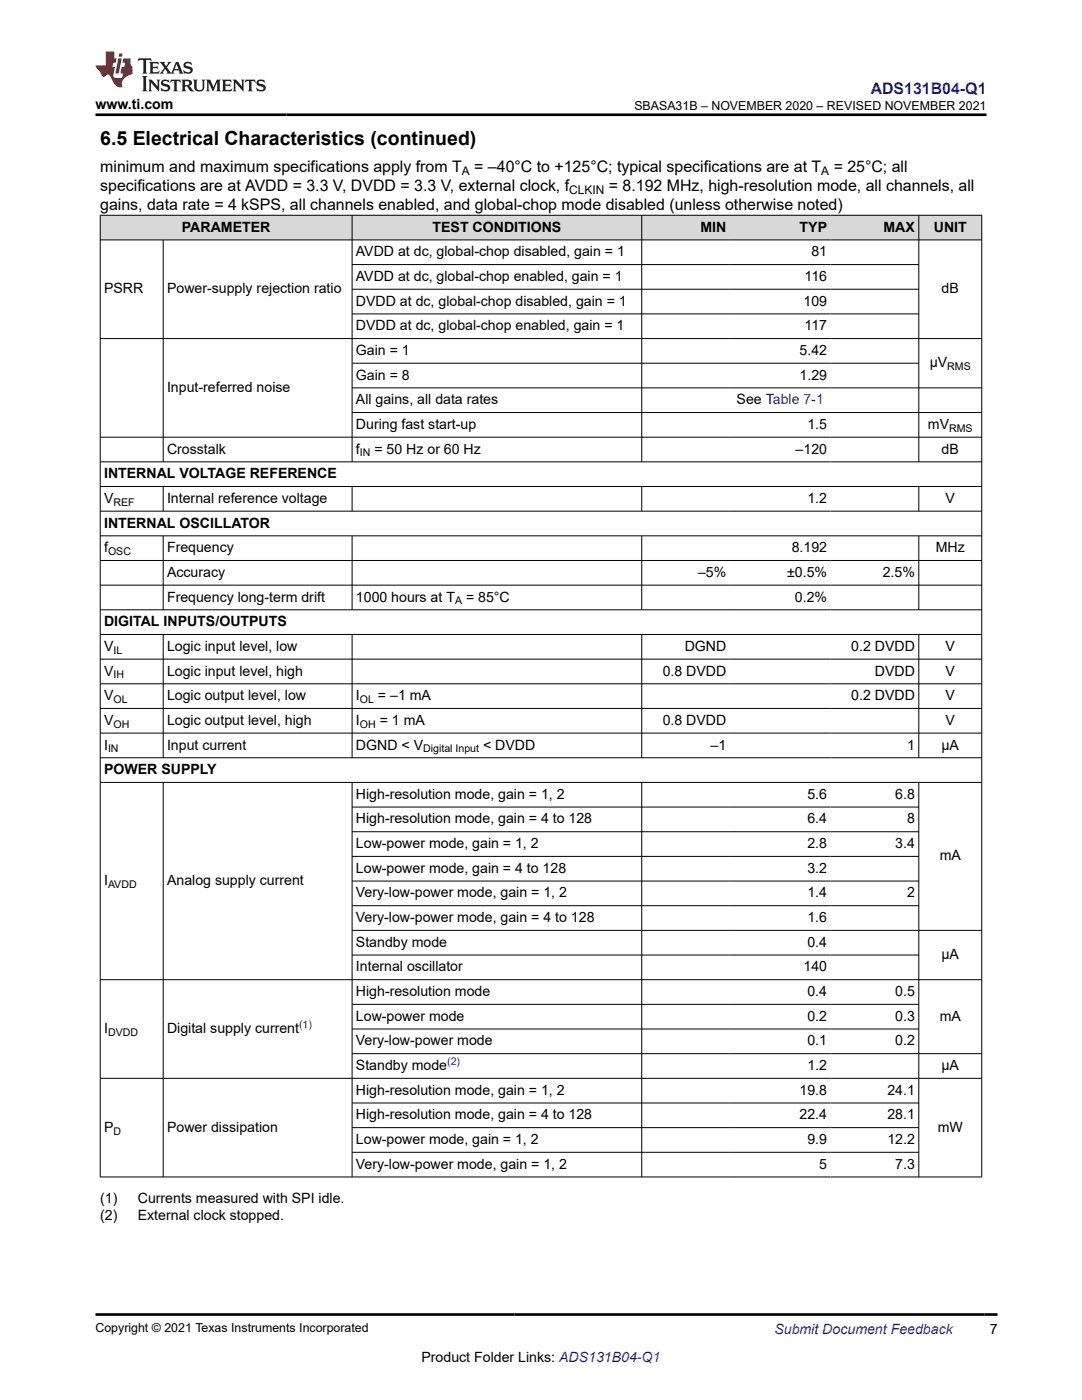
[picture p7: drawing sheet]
<svg xmlns="http://www.w3.org/2000/svg" width="216mm" height="279mm" viewBox="0 0 216 279" stroke-linecap="round" stroke-linejoin="round" font-family="sans-serif">
<defs><g id="words">
<text font-size="3.9" x="20" y="28.8">6.5 Electrical Characteristics (continued)</text>
<text font-size="3.2" fill="#00f" x="173.7" y="18.7">ADS131B04-Q1</text>
<g font-size="3.2">
<text x="20" y="34.3">minimum and maximum specifications apply from T</text>
<text x="94.6" y="34.3">= –40°C to +125°C; typical specifications are at T</text>
<text x="166.4" y="34.3">= 25°C; all</text>
<text x="20" y="38.1">specifications are at AVDD = 3.3 V, DVDD = 3.3 V, external clock, f</text>
<text x="20" y="41.9">gains, data rate = 4 kSPS, all channels enabled, and global-chop mode disabled (unless otherwise noted)</text>
<text x="121.5" y="38.1">= 8.192 MHz, high-resolution mode, all channels, all</text>
</g>
<g font-size="2.8">
<text x="19.1" y="21.8">www.ti.com</text>
<text x="36.3" y="46.2">PARAMETER</text>
<text x="86.3" y="46.2">TEST CONDITIONS</text>
<text x="139.8" y="46.2">MIN</text>
<text x="159.6" y="46.2">TYP</text>
<text x="176.3" y="46.2">MAX</text>
<text x="186.3" y="46.2">UNIT</text>
<text x="71" y="51.2">AVDD at dc, global-chop disabled, gain = 1</text>
<text x="161.9" y="51.2">81</text>
<text x="20.8" y="58.5">PSRR</text>
<text x="33.3" y="58.5">Power-supply rejection ratio</text>
<text x="71" y="56.1">AVDD at dc, global-chop enabled, gain = 1</text>
<text x="160.5" y="56.1">116</text>
<text x="187.9" y="58.5">dB</text>
<text x="71" y="61">DVDD at dc, global-chop disabled, gain = 1</text>
<text x="71" y="65.9">DVDD at dc, global-chop enabled, gain = 1</text>
<text x="160.3" y="61">109</text>
<text x="160.5" y="65.9">117</text>
<text x="71" y="70.8">Gain = 1</text>
<text x="159.5" y="70.8">5.42</text>
<text x="71" y="75.8">Gain = 8</text>
<text x="159.5" y="75.8">1.29</text>
<text x="185.5" y="73.3">µV</text>
<text x="33.3" y="78.2">Input-referred noise</text>
<text x="71" y="80.7">All gains, all data rates</text>
<text x="147" y="80.7">See Table 7-1</text>
<text x="71" y="85.6">During fast start-up</text>
<text x="161.1" y="85.6">1.5</text>
<text x="185.2" y="85.6">mV</text>
<text x="20.8" y="95.4">INTERNAL VOLTAGE REFERENCE</text>
<text x="33.3" y="90.5">Crosstalk</text>
<text x="71" y="90.5">f</text>
<text x="74.7" y="90.5">= 50 Hz or 60 Hz</text>
<text x="158.8" y="90.5">–120</text>
<text x="187.9" y="90.5">dB</text>
<text x="20.8" y="100.4">V</text>
<text x="33.3" y="100.4">Internal reference voltage</text>
<text x="161.1" y="100.4">1.2</text>
<text x="188.7" y="100.4">V</text>
<text x="20.8" y="105.3">INTERNAL OSCILLATOR</text>
<text x="20.8" y="110.2">f</text>
<text x="33.3" y="110.2">Frequency</text>
<text x="158" y="110.2">8.192</text>
<text x="186.7" y="110.2">MHz</text>
<text x="33.3" y="115.1">Accuracy</text>
<text x="139.3" y="115.1">–5%</text>
<text x="157.1" y="115.1">±0.5%</text>
<text x="176.1" y="115.1">2.5%</text>
<text x="20.8" y="125">DIGITAL INPUTS/OUTPUTS</text>
<text x="33.3" y="120.1">Frequency long-term drift</text>
<text x="71" y="120.1">1000 hours at T</text>
<text x="93" y="120.1">= 85°C</text>
<text x="158.6" y="120.1">0.2%</text>
<text x="20.8" y="129.9">V</text>
<text x="33.3" y="129.9">Logic input level, low</text>
<text x="136.6" y="129.9">DGND</text>
<text x="169.9" y="129.9">0.2 DVDD</text>
<text x="188.7" y="129.9">V</text>
<text x="20.8" y="134.8">V</text>
<text x="33.3" y="134.8">Logic input level, high</text>
<text x="132.2" y="134.8">0.8 DVDD</text>
<text x="174.6" y="134.8">DVDD</text>
<text x="188.7" y="134.8">V</text>
<text x="20.8" y="139.7">V</text>
<text x="33.3" y="139.7">Logic output level, low</text>
<text x="71" y="139.7">I</text>
<text x="75.4" y="139.7">= –1 mA</text>
<text x="169.9" y="139.7">0.2 DVDD</text>
<text x="188.7" y="139.7">V</text>
<text x="20.8" y="144.7">V</text>
<text x="20.8" y="149.6">I</text>
<text x="33.3" y="144.7">Logic output level, high</text>
<text x="33.3" y="149.6">Input current</text>
<text x="71" y="144.7">I</text>
<text x="71" y="149.6">DGND &lt; V</text>
<text x="75.8" y="144.7">= 1 mA</text>
<text x="96.4" y="149.6">&lt; DVDD</text>
<text x="132.2" y="144.7">0.8 DVDD</text>
<text x="141.8" y="149.6">–1</text>
<text x="181" y="149.6">1</text>
<text x="187.9" y="149.6">µA</text>
<text x="188.7" y="144.7">V</text>
<text x="20.8" y="154.5">POWER SUPPLY</text>
<text x="71" y="159.4">High-resolution mode, gain = 1, 2</text>
<text x="161.1" y="159.4">5.6</text>
<text x="178.6" y="159.4">6.8</text>
<text x="71" y="164.3">High-resolution mode, gain = 4 to 128</text>
<text x="161.1" y="164.3">6.4</text>
<text x="181" y="164.3">8</text>
<text x="71" y="169.3">Low-power mode, gain = 1, 2</text>
<text x="161.1" y="169.3">2.8</text>
<text x="178.6" y="169.3">3.4</text>
<text x="187.5" y="171.7">mA</text>
<text x="20.8" y="176.6">I</text>
<text x="33.3" y="176.6">Analog supply current</text>
<text x="71" y="174.2">Low-power mode, gain = 4 to 128</text>
<text x="71" y="179.1">Very-low-power mode, gain = 1, 2</text>
<text x="161.1" y="174.2">3.2</text>
<text x="161.1" y="179.1">1.4</text>
<text x="181" y="179.1">2</text>
<text x="71" y="184">Very-low-power mode, gain = 4 to 128</text>
<text x="161.1" y="184">1.6</text>
<text x="71" y="188.9">Standby mode</text>
<text x="161.1" y="188.9">0.4</text>
<text x="187.9" y="191.4">µA</text>
<text x="71" y="193.9">Internal oscillator</text>
<text x="160.3" y="193.9">140</text>
<text x="71" y="198.8">High-resolution mode</text>
<text x="71" y="203.7">Low-power mode</text>
<text x="161.1" y="198.8">0.4</text>
<text x="161.1" y="203.7">0.2</text>
<text x="178.6" y="198.8">0.5</text>
<text x="178.6" y="203.7">0.3</text>
<text x="187.5" y="203.7">mA</text>
<text x="20.8" y="206.2">I</text>
<text x="33.3" y="206.2">Digital supply current</text>
<text x="71" y="208.6">Very-low-power mode</text>
<text x="161.1" y="208.6">0.1</text>
<text x="178.6" y="208.6">0.2</text>
<text x="71" y="213.6">Standby mode</text>
<text x="161.1" y="213.6">1.2</text>
<text x="187.9" y="213.6">µA</text>
<text x="71" y="218.5">High-resolution mode, gain = 1, 2</text>
<text x="159.5" y="218.5">19.8</text>
<text x="177.1" y="218.5">24.1</text>
<text x="20.8" y="225.9">P</text>
<text x="33.3" y="225.9">Power dissipation</text>
<text x="71" y="223.4">High-resolution mode, gain = 4 to 128</text>
<text x="159.5" y="223.4">22.4</text>
<text x="177.1" y="223.4">28.1</text>
<text x="187.1" y="225.9">mW</text>
<text x="71" y="228.3">Low-power mode, gain = 1, 2</text>
<text x="71" y="233.2">Very-low-power mode, gain = 1, 2</text>
<text x="161.1" y="228.3">9.9</text>
<text x="163.5" y="233.2">5</text>
<text x="177.1" y="228.3">12.2</text>
<text x="178.6" y="233.2">7.3</text>
<text x="20" y="240">(1)</text>
<text x="20" y="243.4">(2)</text>
<text x="27.5" y="240">Currents measured with SPI idle.</text>
<text x="27.5" y="243.4">External clock stopped.</text>
<text x="197.5" y="266.1">7</text>
<text x="84.1" y="271.7">Product Folder Links: ADS131B04-Q1</text>
</g>
<text font-size="2.8" fill="#00f" x="154.5" y="266.2">Submit Document Feedback</text>
<g font-size="2.5">
<text x="126.6" y="21.9">SBASA31B – NOVEMBER 2020 – REVISED NOVEMBER 2021</text>
<text x="19.1" y="265.9">Copyright © 2021 Texas Instruments Incorporated</text>
</g>
<g font-size="2.4">
<text x="92.2" y="34.9">A</text>
<text x="163.9" y="34.9">A</text>
<text x="113.6" y="38.7">CLKIN</text>
</g>
<g font-size="2.1">
<text x="189" y="73.9">RMS</text>
<text x="189.4" y="86.2">RMS</text>
<text x="71.8" y="91.1">IN</text>
<text x="22.6" y="100.9">REF</text>
<text x="21.6" y="110.8">OSC</text>
<text x="90.8" y="120.6">A</text>
<text x="22.6" y="130.5">IL</text>
<text x="22.6" y="135.4">IH</text>
<text x="22.6" y="140.3">OL</text>
<text x="71.8" y="140.3">OL</text>
<text x="22.6" y="145.2">OH</text>
<text x="71.8" y="145.2">OH</text>
<text x="21.6" y="150.1">IN</text>
<text x="84.4" y="150.1">Digital Input</text>
<text x="21.6" y="177.2">AVDD</text>
<text x="21.6" y="206.7">DVDD</text>
<text x="22.6" y="226.4">D</text>
</g>
<g font-size="2.1" fill="#00f">
<text x="59.7" y="205.2">(1)</text>
<text x="89.2" y="212.6">(2)</text>
</g>
</g></defs>
<g fill="#d8d8d8">
<path d="M20 43h175.9v4.9h-175.9z" fill-rule="evenodd"/>
<path d="M20.1 43h50.1v4.8h-50.1z" fill-rule="evenodd"/>
<path d="M70.3 43h57.7v4.8h-57.7z" fill-rule="evenodd"/>
<path d="M128.1 43h17.5v4.8h-17.5z" fill-rule="evenodd"/>
<path d="M145.6 43h20.1v4.8h-20.1z" fill-rule="evenodd"/>
<path d="M165.7 43h17.6v4.8h-17.6z" fill-rule="evenodd"/>
<path d="M183.4 43h12.4v4.8h-12.4z" fill-rule="evenodd"/>
</g>
<g fill="none" stroke="#000" stroke-width=".2">
<path d="M19.9 43h176.1M19.9 47.9h176.1M20 42.9v192.1M32.6 47.9v44.3M70.3 42.9v49.3M70.3 52.8h113.1M70.3 57.7h113.1M128.1 42.9v49.3M183.3 42.9v49.3M195.9 42.9v192.1M19.9 67.6h176.1M70.3 62.6h113.1"/>
<path d="M70.3 72.5h113.1M70.3 77.4h125.7M19.9 92.2h176.1M19.9 97.1h176.1M32.6 97.1v5M70.3 97.1v5M70.3 82.3h125.7M128.1 97.1v5M183.3 97.1v5M196 87.3h-176.1M19.9 102h176.1M19.9 106.9h176.1"/>
<path d="M19.9 111.9h176.1M19.9 116.8h176.1M32.6 106.9v14.9M70.3 106.9v14.9M128.1 106.9v14.9M183.3 106.9v14.9M19.9 121.7h176.1M19.9 126.6h176.1M19.9 131.5h176.1M19.9 136.5h176.1M32.6 126.6v24.7M70.3 126.6v24.7"/>
<path d="M128.1 126.6v24.7M183.3 126.6v24.7M19.9 141.4h176.1M19.9 146.3h176.1M19.9 151.2h176.1M19.9 156.1h176.1M32.6 156.1v78.9M70.3 156.1v78.9M128.1 156.1v78.8M183.3 156.1v78.8M70.3 161.1h113.1M70.3 166h113.1"/>
<path d="M70.3 170.9h113.1M70.3 175.8h113.1M19.9 195.5h176.1M70.3 180.8h113.1M70.3 190.6h113.1M196 185.7h-125.7M19.9 215.2h176.1M70.3 200.4h113.1M70.3 210.3h125.7M70.3 205.4h113.1M19.9 234.9h176.1M70.3 220.1h113.1"/>
<path d="M70.3 225h113.1M70.3 230h113.1"/>
</g>
<path d="M27.7 11.6l-.2 .6 .5-.2h.6v.1v2.2l-.2 .4h1l-.2-.4v-2.2v-.1h.5l.5 .2-.1-.6zM29.8 12.4l.2 .3v1.6l-.2 .4h1.9l.1-.6a1.08 1.08 0 0 1-1.3 .2v-.7h.6l.4 .2v-.7l-.4 .2h-.6v-.5l.2-.2a1 1 0 0 1 1 .3l-.1-.5zM31.8 12.4l1 1.1-1 1.2h.9l-.2-.2 .4-.8 .5 .8-.2 .2h1.6l-.2-.2 .1-.5h1l.1 .5-.1 .2h.9l-.2-.4-.8-1.9h-.5l-1 2.1-.8-1.1 .9-1h-.8l.2 .2-.5 .6-.3-.6 .1-.2zM35.2 12.8l.4 1h-.8zM36.8 12.5a.65 .65 0 0 0-.2 .7 .65 .65 0 0 0 .6 .5l.7 .1 .1 .3a.79 .79 0 0 1-.7 .4 .79 .79 0 0 1-.7-.5l.1 .7 .2-.1a.93 .93 0 0 0 1.1 0 .93 .93 0 0 0 .4-.9 1.46 1.46 0 0 0-1.2-.6l-.1-.3a1.09 1.09 0 0 1 1.2 .2l-.2-.6-.1 .1-.6-.2zM28.4 15.2l.2 .4v2.2l-.2 .4h1l-.2-.4v-2.2l.2-.4zM29.6 15.9l.2 .4v1.5l-.2 .4h.8l-.3-.4v-1.3l1.7 1.8v-2l.2-.4h-.8l.2 .2 .1 1.1-1.2-1.3zM32.3 16a.65 .65 0 0 0-.2 .8 .65 .65 0 0 0 .7 .4l.6 .2 .1 .2a.79 .79 0 0 1-.7 .4 .79 .79 0 0 1-.7-.5l.1 .7 .2-.1a.93 .93 0 0 0 1.1 .1 .93 .93 0 0 0 .4-1 1.46 1.46 0 0 0-1.2-.5l-.1-.4a1.09 1.09 0 0 1 1.2 .2l-.2-.6-.1 .1-.6-.1zM34.1 15.9l-.1 .6a.63 .63 0 0 1 .7-.3l.1 1.6-.3 .4h1l-.2-.4v-1.6a.66 .66 0 0 1 .8 .3l-.1-.6zM36.2 15.9l.2 .4v1.5l-.2 .4h.9l-.2-.2v-.7h.5l.1 .2a.79 .79 0 0 0 1.2 .6l-1-.9a.61 .61 0 0 0 .6-.6 .61 .61 0 0 0-.5-.7zM36.9 16.2h.2a.47 .47 0 0 1 .5 .1 .47 .47 0 0 1 .1 .5l-.2 .1-.6 .1zM38.5 15.9l.2 .2a2.27 2.27 0 0 0 .4 2 1.04 1.04 0 0 0 1.7-.7v-1.3l.2-.2h-.8l.2 .4v1.1a.6 .6 0 0 1-.6 .6 .6 .6 0 0 1-.6-.6v-1.1l.3-.4zM41.1 15.9l.2 .4v1.5l-.2 .4h.7l-.2-.4v-1.4l.9 1.9 .8-1.9v1.4l-.2 .4h1l-.3-.4v-1.5l.3-.4h-.8l-.7 1.5-.7-1.5zM44.3 15.9l.2 .4v1.5l-.2 .4h1.9l.1-.6a1.09 1.09 0 0 1-1.3 .2v-.7h.6l.4 .2v-.6l-.4 .2h-.6v-.6l.2-.1a1.01 1.01 0 0 1 1 .3l-.1-.6zM46.4 15.9l.3 .4v1.5l-.3 .4h.8l-.2-.4v-1.3l1.6 1.8v-2l.2-.4h-.7l.2 .2v1.1l-1.2-1.3zM49 15.9l-.1 .6a.63 .63 0 0 1 .8-.3v1.6l-.3 .4h1l-.2-.4v-1.6a.66 .66 0 0 1 .8 .3l-.1-.6zM51.4 16a.65 .65 0 0 0-.2 .8 .65 .65 0 0 0 .6 .4l.6 .2 .2 .2a.79 .79 0 0 1-.8 .4 .79 .79 0 0 1-.6-.5l.1 .7 .2-.1a.93 .93 0 0 0 1 .1 .93 .93 0 0 0 .5-1 1.46 1.46 0 0 0-1.3-.5l-.1-.4a1.09 1.09 0 0 1 1.3 .2l-.2-.6-.2 .1-.5-.1z" fill="#231f20"/>
<path d="M21.1 10.3v2.7h-2.1l.1 .4 .9 1a.95 .95 0 0 0 .9 .9 .59 .59 0 0 1 .6-.4 .59 .59 0 0 1 .5 .3l.4 .8a1.59 1.59 0 0 0 2.1 1.4 1.61 1.61 0 0 1 1-2.3l1-.3-.1-1.5a1.59 1.59 0 0 1-.4-1.7h-1.4l-.2 .9h.5l-.1 .9h-.5l-.2 .9v.3l.4 .1-.2 .9h-.6a.73 .73 0 0 1-1.1-.7l.3-1.5h-.5l.2-.9h.5l.2-.9h-.5v-1.3zM23.6 11.6l-.6 3.1h.7l.6-3.1zM23.8 10.7l-.1 .6h.7l.1-.6z" fill="#ed1c24"/>
<path d="M19.1 22.9h177.8M19.1 262.3h179.9" fill="none" stroke="#000" stroke-width=".53"/>
<use href="#words"/>
</svg>
